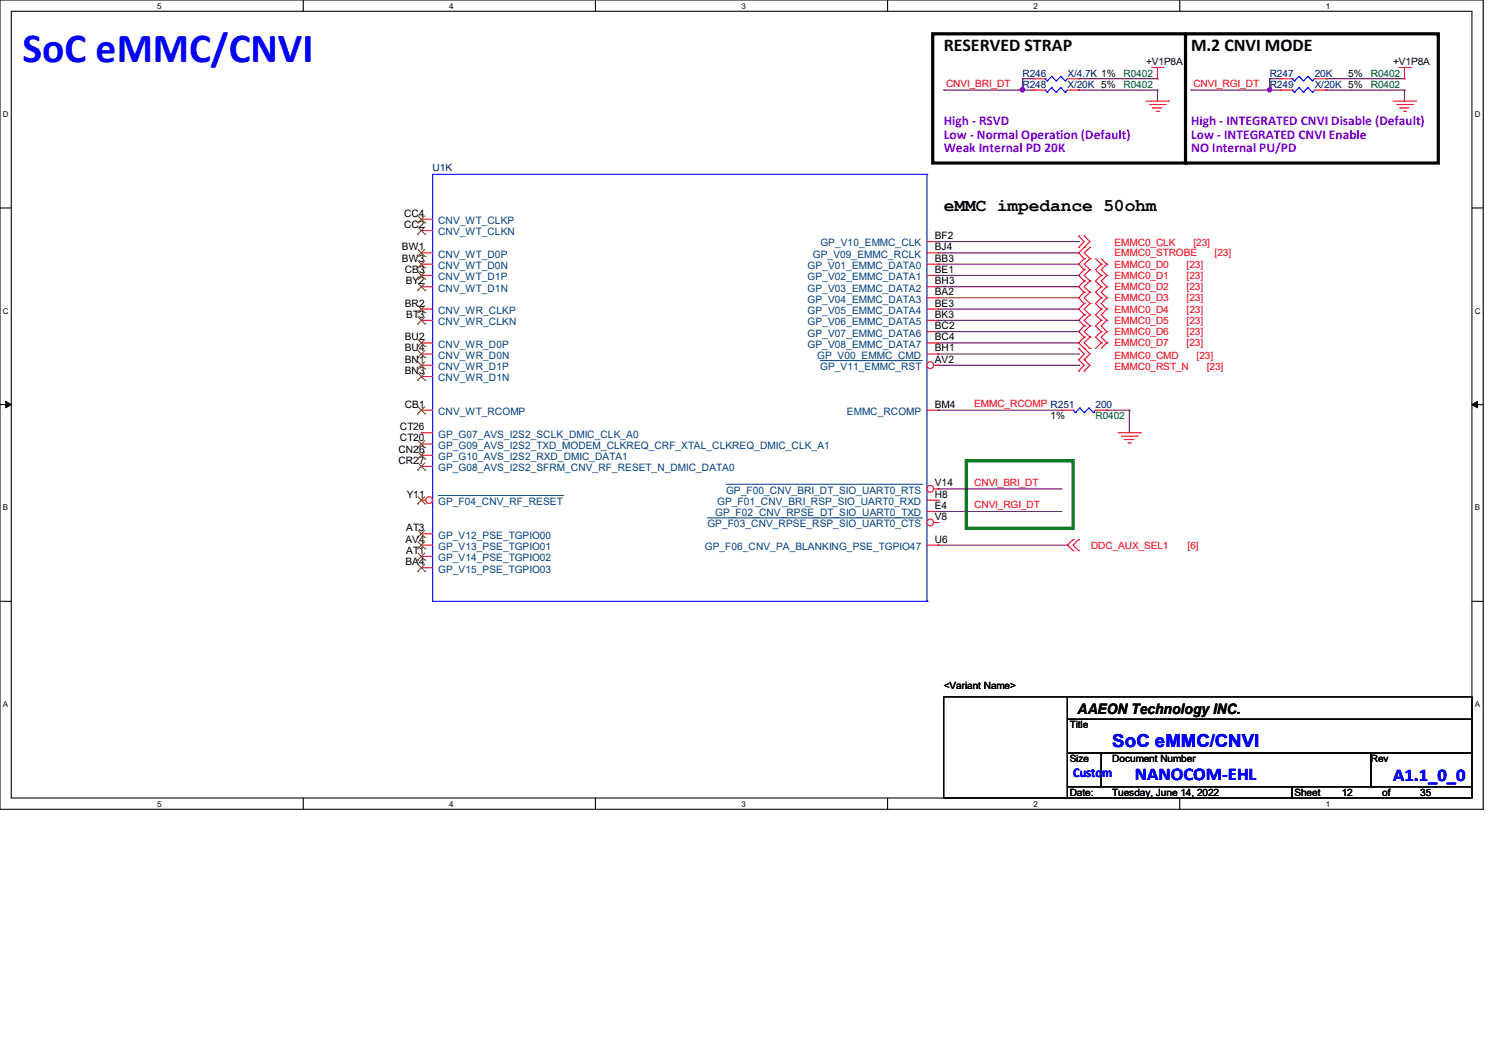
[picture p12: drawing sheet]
<svg xmlns="http://www.w3.org/2000/svg" width="297mm" height="210mm" viewBox="0 0 297 210" stroke-linecap="round" stroke-linejoin="round" font-family="sans-serif">
<defs><g id="words">
<text font-size="8.3" fill="#00f" x="4.5" y="12.4">SoC eMMC/CNVI</text>
<g font-size="3.6">
<text x="187.7" y="10.1">RESERVED STRAP</text>
<text x="236.9" y="10.1">M.2 CNVI MODE</text>
<text x="187.7" y="42">eMMC impedance 50ohm</text>
</g>
<g font-size="3.6" fill="#00f">
<text x="221.3" y="148.6">SoC eMMC/CNVI</text>
<text x="225.8" y="155.2">NANOCOM-EHL</text>
<text x="277.2" y="155.4">A1.1_0_0</text>
</g>
<text font-size="2.9" x="214.4" y="141.9">AAEON Technology INC.</text>
<g font-size="2.7" fill="#8000ff">
<text x="187.7" y="24.9">High - RSVD</text>
<text x="187.7" y="27.6">Low - Normal Operation (Default)</text>
<text x="236.9" y="24.9">High - INTEGRATED CNVI Disable (Default)</text>
<text x="236.9" y="27.6">Low - INTEGRATED CNVI Enable</text>
<text x="187.7" y="30.2">Weak Internal PD 20K</text>
<text x="236.9" y="30.2">NO Internal PU/PD</text>
</g>
<text font-size="2.7" fill="#00f" x="213.5" y="154.6">Custom</text>
<g font-size="2" fill="#f00">
<text x="188.2" y="17.2">CNVI_BRI_DT</text>
<text x="237.4" y="17.2">CNVI_RGI_DT</text>
<text x="221.7" y="49">EMMC0_CLK</text>
<text x="221.7" y="53.3">EMMC0_D0</text>
<text x="221.7" y="51">EMMC0_STROBE</text>
<text x="236" y="53.3">[23]</text>
<text x="237.4" y="49">[23]</text>
<text x="241.6" y="51">[23]</text>
<text x="221.7" y="55.5">EMMC0_D1</text>
<text x="221.7" y="57.7">EMMC0_D2</text>
<text x="221.7" y="59.9">EMMC0_D3</text>
<text x="236" y="55.5">[23]</text>
<text x="236" y="57.7">[23]</text>
<text x="236" y="59.9">[23]</text>
<text x="221.7" y="62.2">EMMC0_D4</text>
<text x="221.7" y="64.4">EMMC0_D5</text>
<text x="236" y="62.2">[23]</text>
<text x="236" y="64.4">[23]</text>
<text x="221.7" y="66.6">EMMC0_D6</text>
<text x="221.7" y="68.9">EMMC0_D7</text>
<text x="221.7" y="71.3">EMMC0_CMD</text>
<text x="236" y="66.6">[23]</text>
<text x="236" y="68.9">[23]</text>
<text x="238" y="71.3">[23]</text>
<text x="221.7" y="73.6">EMMC0_RST_N</text>
<text x="240.1" y="73.6">[23]</text>
<text x="193.8" y="80.9">EMMC_RCOMP R251</text>
<text x="193.8" y="96.6">CNVI_BRI_DT</text>
<text x="193.8" y="101">CNVI_RGI_DT</text>
<text x="217" y="109.1">DDC_AUX_SEL1</text>
<text x="236.3" y="109.1">[6]</text>
</g>
<g font-size="2" fill="#000080">
<text x="203.4" y="17.5">R248</text>
<text x="203.4" y="15.2">R246</text>
<text x="212.4" y="17.5">X/20K 5%</text>
<text x="212.4" y="15.2">X/4.7K 1%</text>
<text x="252.6" y="15.2">R247</text>
<text x="252.6" y="17.5">R249</text>
<text x="261.5" y="15.2">20K</text>
<text x="261.5" y="17.5">X/20K 5%</text>
<text x="86.1" y="34">U1K</text>
<text x="217.9" y="81.2">200</text>
</g>
<g font-size="2" fill="#008000">
<text x="223.5" y="17.5">R0402</text>
<text x="223.5" y="15.2">R0402</text>
<text x="272.7" y="15.2">R0402</text>
<text x="272.7" y="17.5">R0402</text>
<text x="217.9" y="83.4">R0402</text>
</g>
<g font-size="2">
<text x="228" y="13">+V1P8A</text>
<text x="268.2" y="15.2">5%</text>
<text x="277.2" y="13">+V1P8A</text>
<text x="80.4" y="45.3">CC2</text>
<text x="80.4" y="43.1">CC4</text>
<text x="186" y="47.5">BF2</text>
<text x="80" y="52">BW3</text>
<text x="80" y="49.8">BW1</text>
<text x="186" y="52">BB3</text>
<text x="186" y="49.8">BJ4</text>
<text x="80.5" y="54.3">CB3</text>
<text x="80.7" y="56.5">BY2</text>
<text x="186" y="54.3">BE1</text>
<text x="186" y="56.5">BH3</text>
<text x="186" y="58.7">BA2</text>
<text x="80.5" y="61">BR2</text>
<text x="80.8" y="63.2">BT3</text>
<text x="186" y="61">BE3</text>
<text x="186" y="63.2">BK3</text>
<text x="186" y="65.4">BC2</text>
<text x="80.5" y="69.9">BU4</text>
<text x="80.5" y="67.7">BU2</text>
<text x="186" y="69.9">BH1</text>
<text x="186" y="67.7">BC4</text>
<text x="80.5" y="74.4">BN3</text>
<text x="80.5" y="72.1">BN1</text>
<text x="186" y="72.1">AV2</text>
<text x="80.5" y="81.1">CB1</text>
<text x="186" y="81.1">BM4</text>
<text x="209" y="83.4">1%</text>
<text x="79.5" y="85.6">CT26</text>
<text x="79.5" y="87.8">CT20</text>
<text x="79.2" y="92.2">CR27</text>
<text x="79.2" y="90">CN26</text>
<text x="80.9" y="99">Y11</text>
<text x="186" y="96.7">V14</text>
<text x="186" y="99">H8</text>
<text x="186" y="101.2">E4</text>
<text x="80.6" y="107.9">AV4</text>
<text x="80.8" y="105.7">AT3</text>
<text x="186" y="103.4">V8</text>
<text x="186" y="107.9">U6</text>
<text x="80.6" y="112.4">BA4</text>
<text x="80.8" y="110.2">AT1</text>
<text x="187.7" y="137.1">&lt;Variant Name&gt;</text>
<text x="212.8" y="144.9">Title</text>
<text x="212.8" y="151.6">Size</text>
<text x="221.3" y="151.6">Document Number</text>
<text x="272.7" y="151.6">Rev</text>
<text x="212.8" y="158.3">Date:</text>
<text x="221.3" y="158.3">Tuesday, June 14, 2022</text>
<text x="257.5" y="158.3">Sheet</text>
<text x="266.9" y="158.3">12</text>
<text x="275" y="158.3">of</text>
<text x="282.5" y="158.3">35</text>
</g>
<g font-size="2" fill="#004080">
<text x="87.2" y="46.8">CNV_WT_CLKN</text>
<text x="87.2" y="44.6">CNV_WT_CLKP</text>
<text x="87.2" y="53.5">CNV_WT_D0N</text>
<text x="87.2" y="51.3">CNV_WT_D0P</text>
<text x="160.7" y="53.5">GP_V01_EMMC_DATA0</text>
<text x="161.7" y="51.3">GP_V09_EMMC_RCLK</text>
<text x="163.2" y="49">GP_V10_EMMC_CLK</text>
<text x="87.2" y="58">CNV_WT_D1N</text>
<text x="87.2" y="55.8">CNV_WT_D1P</text>
<text x="160.7" y="55.8">GP_V02_EMMC_DATA1</text>
<text x="160.7" y="58">GP_V03_EMMC_DATA2</text>
<text x="87.2" y="64.7">CNV_WR_CLKN</text>
<text x="87.2" y="62.4">CNV_WR_CLKP</text>
<text x="160.7" y="60.2">GP_V04_EMMC_DATA3</text>
<text x="160.7" y="62.4">GP_V05_EMMC_DATA4</text>
<text x="160.7" y="64.7">GP_V06_EMMC_DATA5</text>
<text x="87.2" y="71.4">CNV_WR_D0N</text>
<text x="87.2" y="69.2">CNV_WR_D0P</text>
<text x="160.7" y="66.9">GP_V07_EMMC_DATA6</text>
<text x="160.7" y="69.2">GP_V08_EMMC_DATA7</text>
<text x="162.6" y="71.4">GP_V00_EMMC_CMD</text>
<text x="87.2" y="75.9">CNV_WR_D1N</text>
<text x="87.2" y="73.6">CNV_WR_D1P</text>
<text x="163.2" y="73.6">GP_V11_EMMC_RST</text>
<text x="87.2" y="82.6">CNV_WT_RCOMP</text>
<text x="168.5" y="82.6">EMMC_RCOMP</text>
<text x="87.2" y="87">GP_G07_AVS_I2S2_SCLK_DMIC_CLK_A0</text>
<text x="87.2" y="89.3">GP_G09_AVS_I2S2_TXD_MODEM_CLKREQ_CRF_XTAL_CLKREQ_DMIC_CLK_A1</text>
<text x="87.2" y="93.7">GP_G08_AVS_I2S2_SFRM_CNV_RF_RESET_N_DMIC_DATA0</text>
<text x="87.2" y="91.5">GP_G10_AVS_I2S2_RXD_DMIC_DATA1</text>
<text x="87.2" y="100.5">GP_F04_CNV_RF_RESET</text>
<text x="142.7" y="100.5">GP_F01_CNV_BRI_RSP_SIO_UART0_RXD</text>
<text x="144.4" y="98.2">GP_F00_CNV_BRI_DT_SIO_UART0_RTS</text>
<text x="87.2" y="107.1">GP_V12_PSE_TGPIO00</text>
<text x="140.7" y="104.9">GP_F03_CNV_RPSE_RSP_SIO_UART0_CTS</text>
<text x="142.3" y="102.7">GP_F02_CNV_RPSE_DT_SIO_UART0_TXD</text>
<text x="87.2" y="109.4">GP_V13_PSE_TGPIO01</text>
<text x="87.2" y="111.6">GP_V14_PSE_TGPIO02</text>
<text x="87.2" y="113.9">GP_V15_PSE_TGPIO03</text>
<text x="140.2" y="109.4">GP_F06_CNV_PA_BLANKING_PSE_TGPIO47</text>
</g>
<g font-size="1.6">
<text x="31.3" y="1.7">5</text>
<text x="89.4" y="1.7">4</text>
<text x="147.5" y="1.7">3</text>
<text x="205.6" y="1.7">2</text>
<text x="263.7" y="1.7">1</text>
<text x=".6" y="23.2">D</text>
<text x="293.4" y="23.2">D</text>
<text x=".6" y="62.4">C</text>
<text x="293.4" y="62.4">C</text>
<text x=".6" y="101.5">B</text>
<text x="293.4" y="101.5">B</text>
<text x=".6" y="140.6">A</text>
<text x="293.4" y="140.6">A</text>
<text x="31.3" y="160.4">5</text>
<text x="89.4" y="160.4">4</text>
<text x="147.5" y="160.4">3</text>
<text x="205.6" y="160.4">2</text>
<text x="263.7" y="160.4">1</text>
</g>
</g></defs>
<path d="M0 0h295.1v161h-295.1zM2.2 2.2h290.6v156.5h-290.6z" fill="none" stroke="#000" stroke-width=".21"/>
<g fill="#fff">
<path d="M31.3 .3h.9v1.7h-.9z"/>
<path d="M31.3 159h.9v1.7h-.9z"/>
</g>
<path d="M60.3 0v2.2M60.3 158.7v2.3" fill="none" stroke="#000" stroke-width=".21"/>
<g fill="#fff">
<path d="M89.4 .3h.9v1.7h-.9z"/>
<path d="M89.4 159h.9v1.7h-.9z"/>
</g>
<path d="M118.4 0v2.2M118.4 158.7v2.3" fill="none" stroke="#000" stroke-width=".21"/>
<g fill="#fff">
<path d="M147.5 .3h.9v1.7h-.9z"/>
<path d="M147.5 159h.9v1.7h-.9z"/>
</g>
<path d="M176.6 0v2.2M176.6 158.7v2.3" fill="none" stroke="#000" stroke-width=".21"/>
<g fill="#fff">
<path d="M205.6 .3h.9v1.7h-.9z"/>
<path d="M205.6 159h.9v1.7h-.9z"/>
</g>
<path d="M234.7 0v2.2M234.7 158.7v2.3" fill="none" stroke="#000" stroke-width=".21"/>
<g fill="#fff">
<path d="M263.7 .3h.9v1.7h-.9z"/>
<path d="M263.7 159h.9v1.7h-.9z"/>
<path d="M.6 21.8h1.1v1.8h-1.1z"/>
<path d="M293.4 21.8h1.2v1.8h-1.2z"/>
<path d="M.6 60.9h1.1v1.8h-1.1z"/>
<path d="M293.4 60.9h1.2v1.8h-1.2z"/>
</g>
<path d="M0 41.4h2.2M292.8 41.4h2.3" fill="none" stroke="#000" stroke-width=".21"/>
<g fill="#fff">
<path d="M.6 100h1.1v1.8h-1.1z"/>
<path d="M293.4 100h1.1v1.8h-1.1z"/>
</g>
<path d="M0 80.5h2.2M292.8 80.5h2.3" fill="none" stroke="#000" stroke-width=".21"/>
<path d="M1.1 79.8l1.1 .7-1.1 .6zM292.8 80.5l1.1-.7v1.3z" fill="#000" stroke="#000" stroke-width=".2"/>
<g fill="#fff">
<path d="M.6 139.1h1.1v1.8h-1.1z"/>
<path d="M293.4 139.1h1.1v1.8h-1.1z"/>
</g>
<path d="M0 119.6h2.2M292.8 119.6h2.3M187.7 138.6h24.6v20.1h-24.6zM212.3 138.6h80.5v4.4h-80.5zM212.3 143h80.5v6.8h-80.5zM212.3 149.8h6.8v6.7h-6.8zM212.3 156.5h44.7v2.2h-44.7zM219.1 149.8h53.6v6.7h-53.6zM257 156.5h35.8v2.2h-35.8zM272.7 149.8h20.1v6.7h-20.1z" fill="none" stroke="#000" stroke-width=".21"/>
<path d="M185.5 6.7h100.6v25.7h-100.6zM235.8 6.7v25.7" fill="none" stroke="#000" stroke-width=".64"/>
<circle cx="235.8" cy="32.4" r=".32" fill="#000"/>
<path d="M192.2 91.7h21.3v13.4h-21.3z" fill="none" stroke="#008000" stroke-width=".64"/>
<g fill="none" stroke="#f00" stroke-width=".21">
<path d="M229.1 13.4h2.3M230.3 15.7h.1M230.3 13.4v2.3M231.4 13.4h.1M254.8 15.7h.1M254.8 17.9h.1M254.8 15.7h2.2M254.8 17.9h2.2M261.5 15.7h2.3M261.5 17.9h2.3M263.8 15.7h.1M263.8 17.9h.1"/>
<path d="M278.3 13.4h2.2M279.4 15.7h.1M279.4 13.4v2.3M280.5 13.4h.1M228 20.1h4.5M228.7 20.8h3.1M229.3 21.5h.1M229.3 21.5h1.8M230 22.1h.5M230.5 22.1h.1M231.8 20.8h.1M232.5 20.1h.1"/>
<path d="M277.2 20.1h4.4M277.8 20.8h3.2M278.5 21.5h.1M278.5 21.5h1.8M279.2 22.1h.4M279.6 22.1h.1M281 20.8h.1M281.6 20.1h.1M83.8 45.8h.1M83.8 43.6h.1M83.8 52.5h.1M83.8 50.3h.1"/>
<path d="M83.8 57h.1M83.8 54.8h.1M83.8 45.8h2.3M83.8 43.6h2.3M83.8 52.5h2.3M83.8 50.3h2.3M83.8 57h2.3M83.8 54.8h2.3M214.6 46.9h.1M214.6 49.2h.1M214.6 46.9l1.1 1.1-1.1 1.2M215.7 46.9h.1"/>
<path d="M215.7 49.2h.1M215.7 51.4h.1M215.7 53.6h.1M215.7 55.9h.1M215.7 58.1h.1M215.7 46.9l1.1 1.1-2.2 2.3 1.1 1.1M215.7 51.4l-1.1 1.1 1.1 1.1M215.7 53.6l-1.1 1.2 1.1 1.1M215.7 55.9l-1.1 1.1 1.1 1.1M215.7 58.1l-1.1 1.1 1.1 1.2M216.8 53.6h.1M216.8 51.4h.1"/>
<path d="M216.8 55.9h.1M216.8 58.1h.1M216.8 49.2h.1M216.8 51.4l-1.1 1.1 1.1 1.1M216.8 55.9l-1.1 1.1 1.1 1.1M216.8 53.6l-1.1 1.2 1.1 1.1M216.8 58.1l-1.1 1.1 1.1 1.2M216.8 49.2l-1.1 1.1 1.1 1.1M217.9 51.4l1.2 1.1M219.1 52.5h.1M219.1 54.8h.1M219.1 57h.1"/>
<path d="M219.1 59.2h.1M219.1 51.4l1.1 1.1M219.1 54.8l-1.2 1.1 1.2 1.1M219.1 52.5l-1.2 1.1 1.2 1.2M219.1 57l-1.2 1.1 1.2 1.1M219.1 59.2l-1.2 1.2 1.2 1.1M220.2 52.5h.1M220.2 54.8h.1M220.2 57h.1M220.2 59.2h.1M220.2 52.5l-1.1 1.1 1.1 1.2M220.2 54.8l-1.1 1.1 1.1 1.1"/>
<path d="M220.2 57l-1.1 1.1 1.1 1.1M220.2 59.2l-1.1 1.2 1.1 1.1M83.8 63.7h.1M83.8 61.5h.1M83.8 70.4h.1M83.8 68.2h.1M83.8 74.9h.1M83.8 72.6h.1M83.8 63.7h2.3M83.8 61.5h2.3M83.8 70.4h2.3M83.8 68.2h2.3"/>
<path d="M83.8 74.9h2.3M83.8 72.6h2.3M214.6 69.3h.1M214.6 71.5h.1M214.6 73.8h.1M214.6 69.3l1.1 1.1-1.1 1.1M214.6 71.5l1.1 1.1-1.1 1.2M215.7 60.4h.1M215.7 62.6h.1M215.7 64.8h.1M215.7 67.1h.1M215.7 69.3h.1"/>
<path d="M215.7 71.5h.1M215.7 73.8h.1M215.7 62.6l-1.1 1.1 1.1 1.1M215.7 60.4l-1.1 1.1 1.1 1.1M215.7 64.8l-1.1 1.2 1.1 1.1M215.7 67.1l-1.1 1.1 1.1 1.1M215.7 69.3l1.1 1.1-1.1 1.1M215.7 71.5l1.1 1.1-1.1 1.2M216.8 60.4h.1M216.8 62.6h.1M216.8 64.8h.1M216.8 67.1h.1"/>
<path d="M216.8 69.3h.1M216.8 60.4l-1.1 1.1 1.1 1.1M216.8 62.6l-1.1 1.1 1.1 1.1M216.8 67.1l-1.1 1.1 1.1 1.1M216.8 64.8l-1.1 1.2 1.1 1.1M219.1 61.5h.1M219.1 63.7h.1M219.1 66h.1M219.1 68.2h.1M219.1 61.5l-1.2 1.1 1.2 1.1M219.1 63.7l-1.2 1.1 1.2 1.2M219.1 66l-1.2 1.1 1.2 1.1"/>
<path d="M219.1 68.2l-1.2 1.1M220.2 61.5h.1M220.2 63.7h.1M220.2 66h.1M220.2 68.2h.1M220.2 61.5l-1.1 1.1 1.1 1.1M220.2 63.7l-1.1 1.1 1.1 1.2M220.2 66l-1.1 1.1 1.1 1.1M220.2 68.2l-1.1 1.1M83.8 81.6h.1M83.8 81.6h2.3M184.4 81.6h2.2"/>
<path d="M186.6 81.6h.1M222.4 86.1h4.5M223.1 86.7h3.1M223.7 87.4h.1M223.7 87.4h1.9M224.4 88.1h.5M224.9 88.1h.1M226.2 86.7h.1M226.9 86.1h.1M213.5 107.3h.1M213.5 109.5h.1M213.5 107.3l-1.2 1.1 1.2 1.1"/>
<path d="M214.6 109.5h.1M214.6 107.3h.1M214.6 107.3l-1.1 1.1 1.1 1.1"/>
</g>
<g fill="none" stroke="#00f" stroke-width=".21">
<path d="M257 15.7h.1M257 17.9h.1M257 15.7l.5 .4M257 17.9l.5 .4M257.5 16.1h.1M257.5 18.3h.1M258.4 15.2h.1M258.4 17.4h.1M258.4 15.2l-.9 .9M258.4 15.2l.9 .9M258.4 17.4l-.9 .9M258.4 17.4l.9 .9"/>
<path d="M259.3 16.1h.1M259.3 18.3h.1M260.2 15.2h.1M260.2 17.4h.1M260.2 15.2l.9 .9M260.2 15.2l-.9 .9M260.2 17.4l.9 .9M260.2 17.4l-.9 .9M261.1 16.1h.1M261.1 18.3h.1M261.5 15.7l-.4 .4M261.5 17.9l-.4 .4"/>
<path d="M184.4 34.7h.1M184.4 34.7h-98.3v84.9M184.4 34.7v84.9M86.1 119.6h.1M86.1 119.6h98.3M184.4 119.6h.1"/>
</g>
<g fill="none" stroke="#804000" stroke-width=".2">
<path d="M83.1 46.6h.1M83.1 44.3h.1M83.1 53.3h.1M83.1 51h.1M83.1 57.7h.1M83.1 55.5h.1M83.1 45.2l1.4 1.4M83.1 42.9l1.4 1.4M83.1 51.9l1.4 1.4M83.1 49.6l1.4 1.4M83.1 56.3l1.4 1.4M83.1 54.1l1.4 1.4"/>
<path d="M84.5 45.2l-1.4 1.4M84.5 42.9l-1.4 1.4M84.5 51.9l-1.4 1.4M84.5 49.6l-1.4 1.4M84.5 56.3l-1.4 1.4M84.5 54.1l-1.4 1.4M84.5 46.6h.1M84.5 44.3h.1M84.5 53.3h.1M84.5 51h.1M84.5 57.7h.1M84.5 55.5h.1"/>
<path d="M83.1 64.4h.1M83.1 62.2h.1M83.1 71.1h.1M83.1 68.9h.1M83.1 75.6h.1M83.1 73.4h.1M83.1 63l1.4 1.4M83.1 60.8l1.4 1.4M83.1 69.7l1.4 1.4M83.1 67.5l1.4 1.4M83.1 74.2l1.4 1.4M83.1 72l1.4 1.4"/>
<path d="M84.5 63l-1.4 1.4M84.5 60.8l-1.4 1.4M84.5 69.7l-1.4 1.4M84.5 67.5l-1.4 1.4M84.5 74.2l-1.4 1.4M84.5 72l-1.4 1.4M84.5 64.4h.1M84.5 62.2h.1M84.5 71.1h.1M84.5 68.9h.1M84.5 75.6h.1M84.5 73.4h.1"/>
<path d="M83.1 82.3h.1M83.1 80.9l1.4 1.4M84.5 80.9l-1.4 1.4M84.5 82.3h.1"/>
</g>
<circle cx="185.1" cy="97.2" r=".67" fill="#fff" stroke="#f00" stroke-width=".21"/>
<path d="M184.4 99.5h2.2M185.8 97.2h.8M186.6 97.2h.1M186.6 99.5h.1M184.4 101.7h2.2M186.6 101.7h.1" fill="none" stroke="#f00" stroke-width=".21"/>
<path d="M144.4 96.3h38.9M183.3 96.3h.1" fill="none" stroke="#004080" stroke-width=".2"/>
<circle cx="185.1" cy="103.9" r=".67" fill="#fff" stroke="#f00" stroke-width=".21"/>
<path d="M185.8 103.9h.8M186.6 103.9h.1" fill="none" stroke="#f00" stroke-width=".21"/>
<path d="M140.7 103h42.6M183.3 103h.1" fill="none" stroke="#004080" stroke-width=".2"/>
<circle cx="85.4" cy="99.5" r=".67" fill="#fff" stroke="#f00" stroke-width=".21"/>
<g fill="none" stroke="#f00" stroke-width=".21">
<path d="M184.4 52.5h2.2M184.4 54.8h2.2M184.4 57h2.2M184.4 59.2h2.2M184.4 50.3h2.2M184.4 48h2.2M186.6 52.5h.1M186.6 54.8h.1M186.6 57h.1M186.6 59.2h.1M186.6 50.3h.1M186.6 48h.1"/>
<path d="M184.4 70.4h2.2M184.4 61.5h2.2M184.4 63.7h2.2M184.4 66h2.2M184.4 68.2h2.2M186.6 70.4h.1M186.6 61.5h.1M186.6 63.7h.1M186.6 66h.1M186.6 68.2h.1M83.8 99.5h.1M83.8 86.1h.1"/>
<path d="M83.8 92.8h.1M83.8 88.3h.1M83.8 90.6h.1M83.8 99.5h.9M83.8 86.1h2.3M83.8 92.8h2.3M83.8 88.3h2.3M83.8 90.6h2.3M184.4 108.4h2.2M186.6 108.4h.1"/>
</g>
<g fill="none" stroke="#804000" stroke-width=".2">
<path d="M83.1 93.5h.1M83.1 89h.1M83.1 91.3h.1M83.1 98.8l1.4 1.4M83.1 92.1l1.4 1.4M83.1 87.6l1.4 1.4M83.1 89.9l1.4 1.4M84.5 98.8l-1.4 1.4M84.5 92.1l-1.4 1.4M84.5 87.6l-1.4 1.4M84.5 89.9l-1.4 1.4M84.5 93.5h.1"/>
<path d="M84.5 89h.1M84.5 91.3h.1M83.1 100.2h.1M84.5 100.2h.1"/>
</g>
<path d="M87.2 98.6h24.7M111.9 98.6h.1" fill="none" stroke="#004080" stroke-width=".2"/>
<circle cx="185.1" cy="72.6" r=".67" fill="#fff" stroke="#f00" stroke-width=".21"/>
<g fill="none" stroke="#f00" stroke-width=".21">
<path d="M205.7 17.9h.1M205.7 15.7h.1M205.7 17.9h2.2M205.7 15.7h2.2M212.3 17.9h2.3M212.3 15.7h2.3M214.6 17.9h.1M214.6 15.7h.1M185.8 72.6h.8M186.6 72.6h.1M211.2 81.6h.1M211.2 81.6h2.3"/>
<path d="M217.9 81.6h2.3M220.2 81.6h.1M83.8 106.2h.1M83.8 108.4h.1M83.8 110.7h.1M83.8 112.9h.1M83.8 106.2h2.3M83.8 108.4h2.3M83.8 110.7h2.3M83.8 112.9h2.3"/>
</g>
<path d="M163.2 71.7h20.1M183.3 71.7h.1" fill="none" stroke="#004080" stroke-width=".2"/>
<g fill="none" stroke="#804000" stroke-width=".2">
<path d="M83.1 106.9h.1M83.1 109.1h.1M83.1 111.4h.1M83.1 113.6h.1M83.1 105.5l1.4 1.4M83.1 107.7l1.4 1.4M83.1 110l1.4 1.4M83.1 112.2l1.4 1.4M84.5 105.5l-1.4 1.4M84.5 107.7l-1.4 1.4M84.5 110l-1.4 1.4M84.5 112.2l-1.4 1.4"/>
<path d="M84.5 106.9h.1M84.5 109.1h.1M84.5 111.4h.1M84.5 113.6h.1"/>
</g>
<g fill="none" stroke="#00f" stroke-width=".21">
<path d="M207.9 17.9h.1M207.9 15.7h.1M207.9 17.9l.4 .4M207.9 15.7l.4 .4M208.3 18.3h.1M208.3 16.1h.1M209.2 17.4h.1M209.2 15.2h.1M209.2 17.4l-.9 .9M209.2 17.4l.9 .9M209.2 15.2l-.9 .9M209.2 15.2l.9 .9"/>
<path d="M210.1 18.3h.1M210.1 16.1h.1M211 17.4h.1M211 15.2h.1M211 17.4l.9 .9M211 17.4l-.9 .9M211 15.2l.9 .9M211 15.2l-.9 .9M211.9 18.3h.1M211.9 16.1h.1M212.3 17.9l-.4 .4M212.3 15.7l-.4 .4"/>
<path d="M213.5 81.6h.1M213.5 81.6l.4 .4M213.9 82h.1M214.8 81.2h.1M214.8 81.2l-.9 .8M214.8 81.2l.9 .8M215.7 82h.1M216.6 81.2h.1M216.6 81.2l.9 .8M216.6 81.2l-.9 .8M217.5 82h.1M217.9 81.6l-.4 .4"/>
</g>
<g fill="none" stroke="#800040" stroke-width=".21">
<path d="M187.7 17.9h.1M187.7 17.9h18M203.4 17.9h.1M203.4 15.7h.1M203.4 15.7h2.3M203.4 15.7v2.2M214.6 17.9h.1M214.6 15.7h.1M214.6 17.9h15.7M214.6 15.7h15.7M230.3 17.9h.1M230.3 17.9v2.2"/>
<path d="M236.9 17.9h.1M236.9 17.9h17.9M252.6 17.9h.1M252.6 15.7h.1M252.6 15.7v2.2M252.6 15.7h2.2M263.8 17.9h.1M263.8 15.7h.1M263.8 17.9h15.6M263.8 15.7h15.6M279.4 17.9h.1M279.4 17.9v2.2"/>
<path d="M186.6 48h28M186.6 50.3h28M186.6 52.5h28M186.6 54.8h28M186.6 57h28M186.6 59.2h28M214.6 48h.1M214.6 50.3h.1M214.6 52.5h.1M214.6 54.8h.1M214.6 57h.1M214.6 59.2h.1"/>
<path d="M186.6 61.5h28M186.6 63.7h28M186.6 66h28M186.6 68.2h28M186.6 70.4h28M186.6 72.6h28M214.6 61.5h.1M214.6 63.7h.1M214.6 66h.1M214.6 68.2h.1M214.6 70.4h.1M214.6 72.6h.1"/>
<path d="M186.6 97.2h.1M186.6 81.6h.1M186.6 97.2h24.6M186.6 81.6h24.6M220.2 81.6h.1M220.2 81.6h4.5M224.7 81.6h.1M224.7 81.6v4.5M186.6 101.7h.1M186.6 101.7h24.6M186.6 108.4h25.7M212.3 108.4h.1"/>
</g>
<g fill="#f0f" stroke="#f0f" stroke-width=".21">
<circle cx="252.6" cy="17.9" r=".42"/>
<circle cx="203.4" cy="17.9" r=".44"/>
</g>
<use href="#words"/>
</svg>
